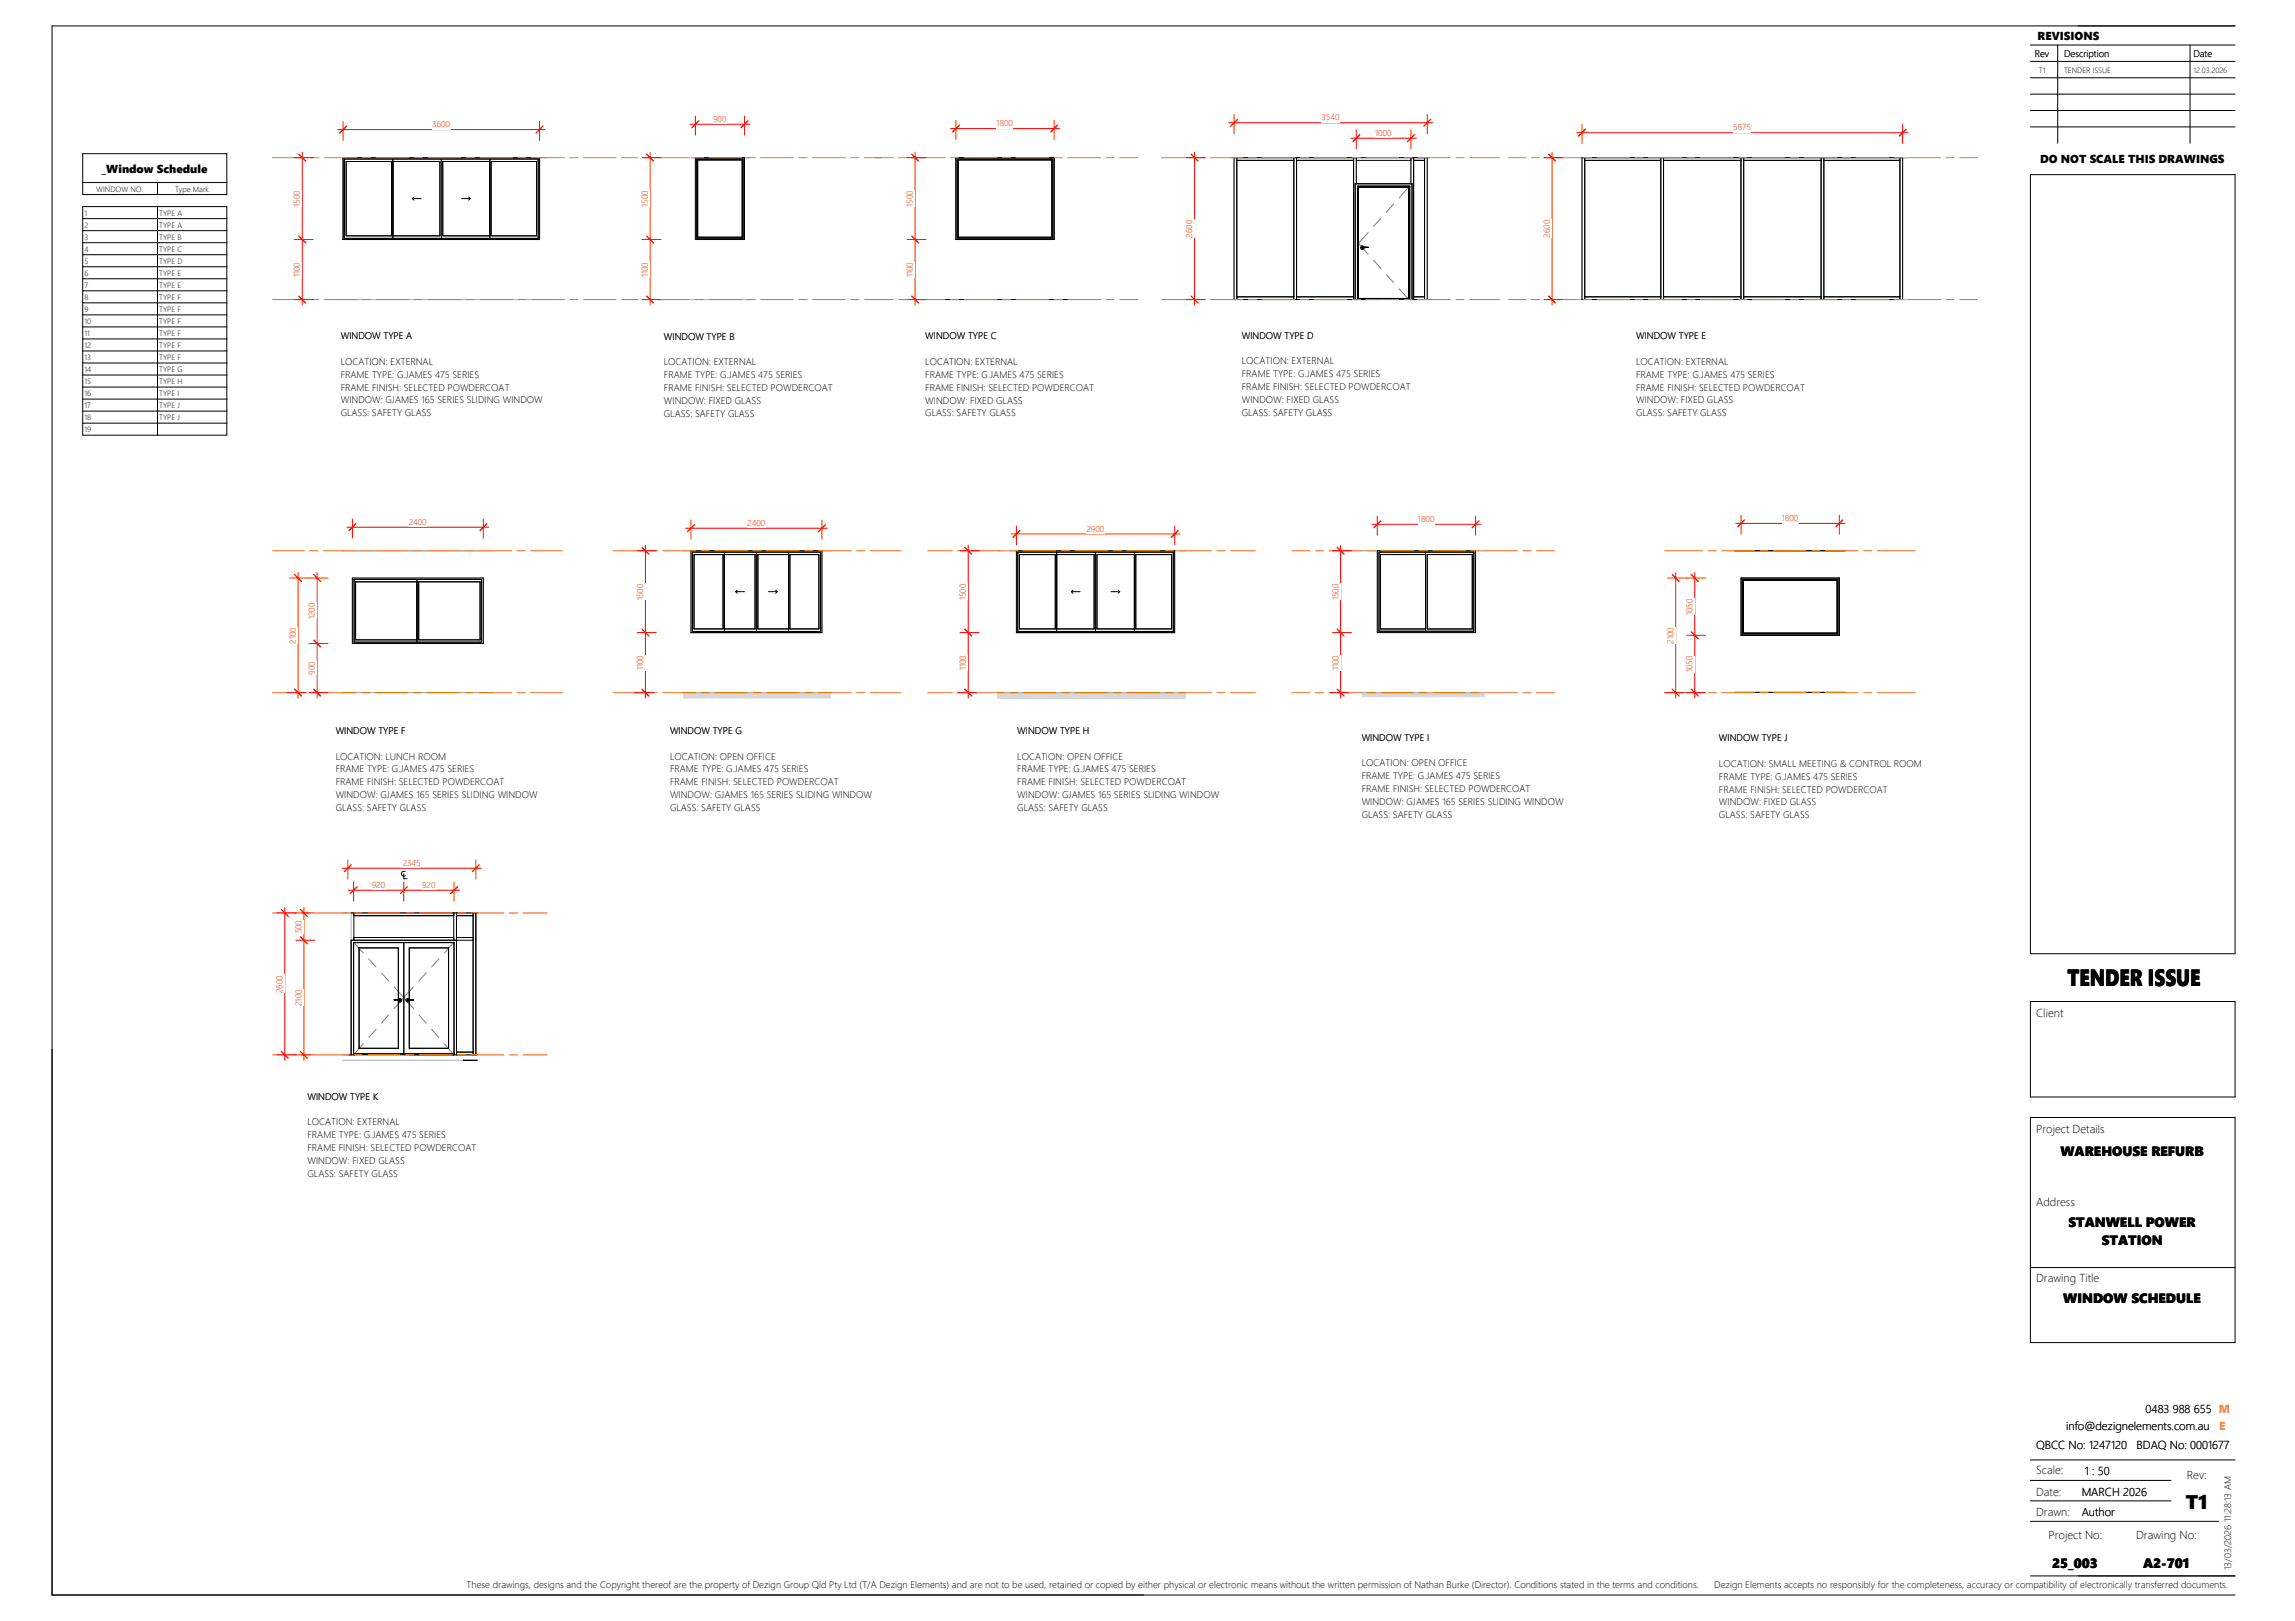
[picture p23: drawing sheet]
<svg xmlns="http://www.w3.org/2000/svg" width="841mm" height="594mm" viewBox="0 0 841 594" stroke-linecap="round" stroke-linejoin="round" font-family="sans-serif">
<defs><g id="words">
<text font-size="8.6" x="757.6" y="361.5">TENDER ISSUE</text>
<text font-size="7.2" x="800.9" y="552.8">T1</text>
<g font-size="4.9">
<text x="755" y="423.6">WAREHOUSE REFURB</text>
<text x="758" y="449.6">STANWELL POWER</text>
<text x="770.2" y="456.2">STATION</text>
<text x="756.1" y="477.7">WINDOW SCHEDULE</text>
<text x="752" y="574.4">25_003</text>
<text x="785.4" y="574.4">A2-701</text>
</g>
<g font-size="4.2">
<text x="746.7" y="14.8">REVISIONS</text>
<text x="747.6" y="59.6">DO NOT SCALE THIS DRAWINGS</text>
<text x="37.2" y="63.3">_Window Schedule</text>
<text x="746.1" y="372.7">Client</text>
<text x="746.1" y="415.2">Project Details</text>
<text x="746.1" y="442">Address</text>
<text x="746.1" y="469.9">Drawing Title</text>
<text x="786.3" y="517.7">0483 988 655</text>
<text x="757.2" y="524">info@dezignelements.com.au</text>
<text x="746.1" y="531.1">QBCC No: 1247120</text>
<text x="783" y="531.1">BDAQ No: 0001677</text>
<text x="746.1" y="540.3">Scale:</text>
<text x="764" y="540.4">1 : 50</text>
<text x="801.3" y="541.8">Rev:</text>
<text x="746.1" y="548.1">Date:</text>
<text x="762.8" y="548.1">MARCH 2026</text>
<text x="746.1" y="555.4">Drawn:</text>
<text x="762.8" y="555.4">Author</text>
<text x="750.7" y="564">Project No:</text>
<text x="782.8" y="564">Drawing No:</text>
</g>
<g font-size="4.2" fill="#e2ec2d">
<text x="813.1" y="517.7">M</text>
<text x="813.3" y="524">E</text>
</g>
<g font-size="3.5">
<text x="745.6" y="20.9">Rev</text>
<text x="756.4" y="20.9">Description</text>
<text x="803.8" y="20.9">Date</text>
<text x="124.9" y="124.3">WINDOW TYPE A</text>
<text x="243.3" y="124.5">WINDOW TYPE B</text>
<text x="339.1" y="124.4">WINDOW TYPE C</text>
<text x="455.1" y="124.1">WINDOW TYPE D</text>
<text x="599.5" y="124.3">WINDOW TYPE E</text>
<text x="124.9" y="133.7">LOCATION: EXTERNAL</text>
<text x="243.3" y="133.8">LOCATION: EXTERNAL</text>
<text x="339.1" y="133.8">LOCATION: EXTERNAL</text>
<text x="455.1" y="133.5">LOCATION: EXTERNAL</text>
<text x="599.5" y="133.7">LOCATION: EXTERNAL</text>
<text x="124.9" y="138.4">FRAME TYPE: G.JAMES 475 SERIES</text>
<text x="124.9" y="143.1">FRAME FINISH: SELECTED POWDERCOAT</text>
<text x="243.3" y="138.5">FRAME TYPE: G.JAMES 475 SERIES</text>
<text x="243.3" y="143.2">FRAME FINISH: SELECTED POWDERCOAT</text>
<text x="339.1" y="138.5">FRAME TYPE: G.JAMES 475 SERIES</text>
<text x="339.1" y="143.2">FRAME FINISH: SELECTED POWDERCOAT</text>
<text x="455.1" y="138.2">FRAME TYPE: G.JAMES 475 SERIES</text>
<text x="455.1" y="142.9">FRAME FINISH: SELECTED POWDERCOAT</text>
<text x="599.5" y="138.4">FRAME TYPE: G.JAMES 475 SERIES</text>
<text x="599.5" y="143.1">FRAME FINISH: SELECTED POWDERCOAT</text>
<text x="124.9" y="147.8">WINDOW: GJAMES 165 SERIES SLIDING WINDOW</text>
<text x="243.3" y="147.9">WINDOW: FIXED GLASS</text>
<text x="339.1" y="147.9">WINDOW: FIXED GLASS</text>
<text x="455.1" y="147.6">WINDOW: FIXED GLASS</text>
<text x="599.5" y="147.8">WINDOW: FIXED GLASS</text>
<text x="124.9" y="152.5">GLASS: SAFETY GLASS</text>
<text x="243.3" y="152.6">GLASS: SAFETY GLASS</text>
<text x="339.1" y="152.6">GLASS: SAFETY GLASS</text>
<text x="455.1" y="152.3">GLASS: SAFETY GLASS</text>
<text x="599.5" y="152.5">GLASS: SAFETY GLASS</text>
<text x="123" y="269">WINDOW TYPE F</text>
<text x="245.5" y="269">WINDOW TYPE G</text>
<text x="372.8" y="269">WINDOW TYPE H</text>
<text x="499" y="271.4">WINDOW TYPE I</text>
<text x="629.9" y="271.7">WINDOW TYPE J</text>
<text x="123" y="278.4">LOCATION: LUNCH ROOM</text>
<text x="245.5" y="278.4">LOCATION: OPEN OFFICE</text>
<text x="372.8" y="278.4">LOCATION: OPEN OFFICE</text>
<text x="499" y="280.8">LOCATION: OPEN OFFICE</text>
<text x="629.9" y="281.1">LOCATION: SMALL MEETING &amp; CONTROL ROOM</text>
<text x="123" y="283.1">FRAME TYPE: G.JAMES 475 SERIES</text>
<text x="123" y="287.8">FRAME FINISH: SELECTED POWDERCOAT</text>
<text x="245.5" y="283.1">FRAME TYPE: G.JAMES 475 SERIES</text>
<text x="245.5" y="287.8">FRAME FINISH: SELECTED POWDERCOAT</text>
<text x="372.8" y="283.1">FRAME TYPE: G.JAMES 475 SERIES</text>
<text x="372.8" y="287.8">FRAME FINISH: SELECTED POWDERCOAT</text>
<text x="499" y="285.5">FRAME TYPE: G.JAMES 475 SERIES</text>
<text x="629.9" y="285.8">FRAME TYPE: G.JAMES 475 SERIES</text>
<text x="123" y="292.5">WINDOW: GJAMES 165 SERIES SLIDING WINDOW</text>
<text x="245.5" y="292.5">WINDOW: GJAMES 165 SERIES SLIDING WINDOW</text>
<text x="372.8" y="292.5">WINDOW: GJAMES 165 SERIES SLIDING WINDOW</text>
<text x="499" y="290.2">FRAME FINISH: SELECTED POWDERCOAT</text>
<text x="629.9" y="290.4">FRAME FINISH: SELECTED POWDERCOAT</text>
<text x="123" y="297.1">GLASS: SAFETY GLASS</text>
<text x="245.5" y="297.1">GLASS: SAFETY GLASS</text>
<text x="372.8" y="297.1">GLASS: SAFETY GLASS</text>
<text x="499" y="294.9">WINDOW: GJAMES 165 SERIES SLIDING WINDOW</text>
<text x="499" y="299.6">GLASS: SAFETY GLASS</text>
<text x="629.9" y="295.1">WINDOW: FIXED GLASS</text>
<text x="629.9" y="299.8">GLASS: SAFETY GLASS</text>
<text x="112.7" y="403">WINDOW TYPE K</text>
<text x="112.7" y="412.3">LOCATION: EXTERNAL</text>
<text x="112.7" y="417">FRAME TYPE: G.JAMES 475 SERIES</text>
<text x="112.7" y="421.7">FRAME FINISH: SELECTED POWDERCOAT</text>
<text x="112.7" y="426.4">WINDOW: FIXED GLASS</text>
<text x="112.7" y="431.1">GLASS: SAFETY GLASS</text>
<text x="817.6" y="575.4" transform="rotate(-90 817.6 575.4)">13/03/2026 11:28:13 AM</text>
<text x="171" y="581.9">These drawings, designs and the Copyright thereof are the property of Dezign Group Qld Pty Ltd (T/A Dezign Elements) and are not to be used, retained or copied by either physical or electronic means without the written permission of Nathan Burke (Director). Conditions stated in the terms and conditions.</text>
<text x="628.2" y="581.9">Dezign Elements accepts no responsibly for the completeness, accuracy or compatibility of electronically transferred documents.</text>
</g>
<g font-size="3.2" fill="#f00">
<text x="158.4" y="46.6">3600</text>
<text x="261.3" y="44.7">900</text>
<text x="365.2" y="46.3">1800</text>
<text x="484.3" y="44.1">3540</text>
<text x="635.2" y="47.8">5875</text>
<text x="503.9" y="49.8">1000</text>
<text x="109.9" y="75.9" transform="rotate(-90 109.9 75.9)">1500</text>
<text x="237.4" y="75.9" transform="rotate(-90 237.4 75.9)">1500</text>
<text x="334.5" y="75.9" transform="rotate(-90 334.5 75.9)">1500</text>
<text x="436.9" y="87.1" transform="rotate(-90 436.9 87.1)">2600</text>
<text x="567.9" y="87.1" transform="rotate(-90 567.9 87.1)">2600</text>
<text x="109.9" y="101.6" transform="rotate(-90 109.9 101.6)">1100</text>
<text x="237.4" y="101.6" transform="rotate(-90 237.4 101.6)">1100</text>
<text x="334.5" y="101.6" transform="rotate(-90 334.5 101.6)">1100</text>
<text x="519.6" y="191.3">1800</text>
<text x="652.9" y="190.9">1800</text>
<text x="149.8" y="192.4">2400</text>
<text x="273.8" y="192.7">2400</text>
<text x="398.1" y="194.8">2900</text>
<text x="235.7" y="219.9" transform="rotate(-90 235.7 219.9)">1500</text>
<text x="354" y="219.9" transform="rotate(-90 354 219.9)">1500</text>
<text x="490.4" y="219.9" transform="rotate(-90 490.4 219.9)">1500</text>
<text x="115.4" y="226.9" transform="rotate(-90 115.4 226.9)">1200</text>
<text x="620.2" y="225.4" transform="rotate(-90 620.2 225.4)">1050</text>
<text x="108.4" y="235.9" transform="rotate(-90 108.4 235.9)">2100</text>
<text x="613.2" y="235.9" transform="rotate(-90 613.2 235.9)">2100</text>
<text x="235.7" y="245.6" transform="rotate(-90 235.7 245.6)">1100</text>
<text x="354" y="245.6" transform="rotate(-90 354 245.6)">1100</text>
<text x="490.4" y="245.6" transform="rotate(-90 490.4 245.6)">1100</text>
<text x="115.4" y="247.3" transform="rotate(-90 115.4 247.3)">900</text>
<text x="620.2" y="246.4" transform="rotate(-90 620.2 246.4)">1050</text>
<text x="147.6" y="317.3">2345</text>
<text x="136.3" y="325.4">920</text>
<text x="154.7" y="325.4">920</text>
<text x="110.5" y="342" transform="rotate(-90 110.5 342)">500</text>
<text x="103.5" y="363.9" transform="rotate(-90 103.5 363.9)">2600</text>
<text x="110.5" y="368.6" transform="rotate(-90 110.5 368.6)">2100</text>
</g>
<g font-size="2.8">
<text x="747.2" y="26.8">T1</text>
<text x="756.4" y="26.8">TENDER ISSUE</text>
<text x="803.8" y="26.8">12.03.2026</text>
<text x="35.3" y="70.3">WINDOW NO.</text>
<text x="64.1" y="70.3">Type Mark</text>
<text x="30.9" y="79.1">1</text>
<text x="30.9" y="83.5">2</text>
<text x="58.3" y="79.1">TYPE A</text>
<text x="58.3" y="83.5">TYPE A</text>
<text x="30.9" y="87.9">3</text>
<text x="58.3" y="87.9">TYPE B</text>
<text x="30.9" y="92.3">4</text>
<text x="58.3" y="92.3">TYPE C</text>
<text x="30.9" y="96.8">5</text>
<text x="30.9" y="101.2">6</text>
<text x="58.3" y="96.8">TYPE D</text>
<text x="58.3" y="101.2">TYPE E</text>
<text x="30.9" y="105.6">7</text>
<text x="58.3" y="105.6">TYPE E</text>
<text x="30.9" y="110">8</text>
<text x="58.3" y="110">TYPE F</text>
<text x="30.9" y="114.4">9</text>
<text x="30.9" y="118.8">10</text>
<text x="58.3" y="114.4">TYPE F</text>
<text x="58.3" y="118.8">TYPE F</text>
<text x="30.9" y="123.2">11</text>
<text x="58.3" y="123.2">TYPE F</text>
<text x="30.9" y="127.6">12</text>
<text x="58.3" y="127.6">TYPE F</text>
<text x="30.9" y="132">13</text>
<text x="30.9" y="136.4">14</text>
<text x="58.3" y="132">TYPE F</text>
<text x="58.3" y="136.4">TYPE G</text>
<text x="30.9" y="140.8">15</text>
<text x="58.3" y="140.8">TYPE H</text>
<text x="30.9" y="145.2">16</text>
<text x="30.9" y="149.7">17</text>
<text x="58.3" y="145.2">TYPE I</text>
<text x="58.3" y="149.7">TYPE J</text>
<text x="30.9" y="154.1">18</text>
<text x="58.3" y="154.1">TYPE J</text>
<text x="30.9" y="158.5">19</text>
</g>
</g></defs>
<g fill="none" stroke="#b2b2b2" stroke-width=".37">
<path d="M125.5 57.8h74.7M197.7 57.8v30h-72.2M253.3 57.8h21.2M254.8 57.8v30h18v-30M451.2 57.8h72.7M452.2 57.8v52M497 57.8v9.6M517 57.8v9.6M523 57.8v52M578.4 57.8h120.6M579.7 57.8v52M697.2 57.8v52"/>
<path d="M125.5 109.8h74.7M253.3 109.8h21.2M451.2 109.8h72.7M578.4 109.8h120.6M125.5 201.8h55M129.1 211.8h48v24h-48zM125.5 253.8h55"/>
</g>
<g fill="none" stroke="#000" stroke-width=".37">
<path d="M125.5 57.8h72.2v30h-72.2M125.7 57.8v30M126.2 58.3h71v29.1h-71zM126.9 59.2h16.6v27.2h-16.6zM144 59.2h17.2v27.2h-17.2M144 58.3v29.1M161.7 58.3v29.1M179.5 59.2h-17.3v27.2h17.3M179.5 58.3v29.1M180 59.2h16.6v27.2h-16.6zM254.8 57.8h18v30h-18zM255.3 58.3h17v29h-17z"/>
<path d="M255.7 58.6h16.3v28.3h-16.3zM350.3 57.8h36v30h-36zM350.8 58.3h35v29h-35zM351.1 58.6h34.3v28.3h-34.3zM453.2 58.8h20.9M453.2 57.8v52M474.1 57.8v52M475.1 58.8h20.9M475.1 57.8v52M496 57.8v52M497 58.8h20M497 57.8v9.6"/>
<path d="M517 57.8v9.6M518 58.8h4M518 57.8v52M522 57.8v52h-69.8v-52h70.8v52M579.7 57.8h117.5v52h-117.5zM580.7 58.8h27.9M580.7 57.8v52M608.6 57.8v52M609.6 58.8h28.4M609.6 57.8v52M638 57.8v52M639 58.8h28.3"/>
<path d="M639 57.8v52M667.3 57.8v52M668.3 58.8h27.9M668.3 57.8v52M696.2 57.8v52M151.1 72.8l.6 .5M151.1 72.8h3.2M151.1 72.8h.1M151.7 72.2l-.6 .6M169.1 72.8h3.2M171.8 72.2l.5 .6M172.3 72.8h.1"/>
<path d="M172.3 72.8l-.5 .5M497.8 68.6v40.8h18.4M499 90.8l.3 .1M499 90.8l.2 .1M499.2 90.6l-.2 .2M499.2 90.6h.1M499.2 90.6v.3M499.3 90.9h-.1M499.3 90.6h2l-1.7 .2M499.3 90.6l-.3 .2M499.3 90.6v.3M499.6 90.8l-.3 .1"/>
<path d="M499.8 90.6a.65 .65 0 0 0-1-.2 .65 .65 0 0 0 .2 1 .65 .65 0 0 0 .9-.6M346.3 109.8h45.1M453.2 108.8h20.9M475.1 108.8h20.9M496.6 109.8v-42.4h20.8v42.4M497.4 109.8v-41.6h19.2v41.6M497.8 109.8v-41.3h18.5v41.3M498 109.4v.4M516 109.4v.4M518 108.8h4M580.7 108.8h27.9M609.6 108.8h28.4"/>
<path d="M639 108.8h28.3M668.3 108.8h27.9M129.1 211.8h48v24h-48zM129.7 212.3h46.8v23h-46.8zM152.8 213.2h-22.5v21.3h22.5M152.8 212.3v23M153.4 213.2h22.5v21.3h-22.5z"/>
</g>
<path d="M506 80l-2.6 3M510.7 74.8l-2.7 3M516.2 68.6l-3.5 3.9M501.4 85.2l-3.6 4 3.6 3.9M503.4 95.4l2.6 3M508 100.6l2.7 3M512.7 105.8l3.5 4" fill="none" stroke="#808080" stroke-width=".37"/>
<path d="M250.3 253.8h54.2v2.2h-54.2z" fill="#d8d8d8"/>
<path d="M250.3 201.8h54.2M253.2 201.8v30h48v-30M250.3 253.8h54.2" fill="none" stroke="#b2b2b2" stroke-width=".37"/>
<g fill="none" stroke="#000" stroke-width=".37">
<path d="M253.2 201.8h48v30h-48zM253.7 202.3h47v29.1h-47zM254.3 203.2h10.7v27.3h-10.7zM265.5 203.2h11.2v27.3h-11.2M265.5 202.3v29.1M269.6 216.8l.6 .6M269.6 216.8h3.2M269.6 216.8h.1M270.2 216.2l-.6 .6M277.2 202.3v29.1M281.6 216.8h3.2M284.2 216.2l.6 .6"/>
<path d="M284.8 216.8h.1M284.8 216.8l-.6 .6M289 203.2h-11.3v27.3h11.3M289 202.3v29.1M289.5 203.2h10.6v27.3h-10.6z"/>
</g>
<path d="M499 253.8h45.1v1.7h-45.1z" fill="#d8d8d8"/>
<path d="M499 201.8h45.1M504.7 201.8v30h36v-30M499 253.8h45.1" fill="none" stroke="#b2b2b2" stroke-width=".37"/>
<path d="M504.7 201.8h36v30h-36zM505.3 202.3h34.8v29h-34.8zM522.4 203.2h-16.5v27.3h16.5M522.4 202.3v29M523 203.2h16.5v27.3h-16.5z" fill="none" stroke="#000" stroke-width=".37"/>
<path d="M365.5 253.8h68.9v2.2h-68.9z" fill="#d8d8d8"/>
<path d="M365.5 201.8h68.9M372.5 201.8v30h58v-30M365.5 253.8h68.9M635.6 253.8h40.6" fill="none" stroke="#b2b2b2" stroke-width=".37"/>
<g fill="none" stroke="#000" stroke-width=".37">
<path d="M372.5 201.8h58v30h-58zM373 202.3h57v29.1h-57zM373.6 203.2h13.1v27.3h-13.1zM387.2 203.2h13.7v27.3h-13.7M387.2 202.3v29.1M392.6 216.8l.6 .6M392.6 216.8h3.2M392.6 216.8h.1M393.2 216.2l-.6 .6M401.5 202.3v29.1M407.1 216.8h3.2M409.7 216.2l.6 .6"/>
<path d="M410.3 216.8h.1M410.3 216.8l-.6 .6M415.7 203.2h-13.7v27.3h13.7M415.7 202.3v29.1M416.2 203.2h13.1v27.3h-13.1zM635.6 201.8h40.6M638 211.8h36v21h-36zM638.5 212.3h35v20h-35zM638.9 212.7h34.3v19.3h-34.3z"/>
</g>
<path d="M666.1 253.8h10.1" fill="none" stroke="#d8d8d8" stroke-width=".37"/>
<path d="M635.6 253.8h40.6" fill="none" stroke="#000" stroke-width=".5"/>
<path d="M125.5 388.5l44.4 .1z" fill="#d8d8d8"/>
<path d="M169.9 388.5l5 .1z" fill="#fff"/>
<path d="M125.5 334.5h49.4M128.7 334.5v10M125.5 386.5h49.4M125.5 388.5l44.4 .1" fill="none" stroke="#b2b2b2" stroke-width=".37"/>
<g fill="none" stroke="#000" stroke-width=".37">
<path d="M128.7 334.5h46.2M129.7 334.5v10M129.7 335.5h36.6M166.3 334.5v10M167.3 334.5v52M167.3 335.5h6.1M173.4 334.5v52M174.4 334.5v52M129.6 345.4h36.8M129.7 343.5h36.6M148 345.3v40.8M167.3 343.5h6.1"/>
<path d="M173.4 344.5h-44.7v42M145.9 366.6a.65 .65 0 0 0 .9 .6 .65 .65 0 0 0 .2-1.1 .65 .65 0 0 0-1 .3v-19.1h-14.4v36.8h14.4v-17.4M146.2 366.6l.3 .1M146.5 366.4h-2l1.7 .2M146.5 366.4l.3 .1M146.5 366.4v.3M146.5 366.7h.1M146.5 366.4h.1M146.6 366.4h-.1M146.6 366.4v.3M146.6 366.4h.1M146.7 366.7h-.2"/>
<path d="M146.7 366.5h.1M146.8 366.5l-.3 .2M146.8 366.5l-.1 .1M149.2 366.5l.3 .2M149.2 366.5l.2 .2M149.4 366.4l-.2 .1M149.4 366.4h.1M149.4 366.4v.3M149.5 366.7h-.1M149.5 366.4l2 .1-2 .2M149.5 366.4l-.3 .1M149.5 366.4v.3"/>
<path d="M150 366.6a.65 .65 0 0 1-.9 .6 .65 .65 0 0 1-.2-1.1 .65 .65 0 0 1 1.1 .3v-19.1h14.4v36.8h-14.4v-17.4M127.5 386.5h47.4M129.6 386.5v-41.2h36.8v41.2M129.6 386.1h36.8M129.9 386.1v.4M166.1 386.1v.4M167.3 385.5h6.1"/>
</g>
<g fill="none" stroke="#808080" stroke-width=".37">
<path d="M129.6 345.3l3.5 3.8M135.1 351.4l2.7 2.9M139.8 356.5l2.7 3M156.2 356.5l-2.7 3M160.9 351.4l-2.7 2.9M166.4 345.3l-3.5 3.8M137.8 377.2l-2.6 3M142.4 371.9l-2.6 3M144.5 361.7l3.5 3.8M148 365.5l3.6 4.1M148 365.5l-3.6 4.1M151.5 361.7l-3.5 3.8"/>
<path d="M153.6 371.9l2.6 3M158.2 377.2l2.6 3M133.2 382.4l-3.6 4.1M162.8 382.4l3.6 4.1"/>
</g>
<path d="M174.9 388.5l-5 .1" fill="none" stroke="#000" stroke-width=".5"/>
<g fill="none" stroke="#ff8000" stroke-width=".37">
<path d="M99.9 57.8h11.9M113.8 57.8h3M118.8 57.8h12M132.8 57.8h3M137.8 57.8h12M151.8 57.8h3M156.8 57.8h12M170.8 57.8h3M175.8 57.8h12M189.8 57.8h3M194.8 57.8h12M208.8 57.8h3"/>
<path d="M213.8 57.8h11.9M99.9 109.8h11.9M113.8 109.8h3M118.8 109.8h12M132.8 109.8h3M137.8 109.8h12M151.8 109.8h3M156.8 109.8h12M170.8 109.8h3M175.8 109.8h12M189.8 109.8h3M194.8 109.8h12"/>
<path d="M208.8 109.8h3M213.8 109.8h11.9"/>
</g>
<g fill="#fff">
<path d="M124.9 120.5h26.9v4.7h-26.9z"/>
<path d="M124.9 129.9h33.6v4.7h-33.6z"/>
<path d="M124.9 134.6h50.5v4.7h-50.5z"/>
<path d="M124.9 139.3h61.6v4.7h-61.6z"/>
<path d="M124.9 144h73.5v4.7h-73.5z"/>
<path d="M124.9 148.7h32.8v4.7h-32.8z"/>
</g>
<path d="M107.8 57.8h7M110.8 55.8v56M107.8 87.8h7M107.8 109.8h7" fill="none" stroke="#f00" stroke-width=".37"/>
<path d="M109.5 56.5l2.5 2.5M109.5 86.5l2.5 2.5M109.5 108.5l2.5 2.5" fill="none" stroke="#f00" stroke-width=".5"/>
<g fill="#fff">
<path d="M106.5 69.8h4.3v6.1h-4.3z"/>
<path d="M106.5 96h4.3v5.6h-4.3z"/>
</g>
<path d="M123.7 47.5h76M125.7 44.5v7M197.7 44.5v7" fill="none" stroke="#f00" stroke-width=".37"/>
<path d="M127 46.2l-2.5 2.5M199 46.2l-2.5 2.5" fill="none" stroke="#f00" stroke-width=".5"/>
<path d="M158.4 43.2h6.6v4.3h-6.6z" fill="#fff"/>
<g fill="none" stroke="#ff8000" stroke-width=".37">
<path d="M227.7 57.8h6.1M235.8 57.8h3M240.8 57.8h12M254.8 57.8h3M259.8 57.8h12M273.8 57.8h3M278.8 57.8h12M292.8 57.8h3M297.8 57.8h12M311.8 57.8h3M316.8 57.8h6M227.7 109.8h6.1"/>
<path d="M235.8 109.8h3M240.8 109.8h12M254.8 109.8h3M259.8 109.8h12M273.8 109.8h3M278.8 109.8h12M292.8 109.8h3M297.8 109.8h12M311.8 109.8h3M316.8 109.8h6"/>
</g>
<g fill="#fff">
<path d="M243.3 120.7h26.7v4.7h-26.7z"/>
<path d="M243.3 130.1h33.6v4.7h-33.6z"/>
<path d="M243.3 134.8h50.5v4.7h-50.5z"/>
<path d="M243.3 139.5h61.6v4.7h-61.6z"/>
<path d="M243.3 144.2h35.4v4.7h-35.4z"/>
<path d="M243.3 148.9h32.9v4.7h-32.9z"/>
</g>
<path d="M235.2 57.8h7M238.2 55.8v56M235.2 87.8h7M235.2 109.8h7" fill="none" stroke="#f00" stroke-width=".37"/>
<path d="M237 56.5l2.5 2.5M237 86.5l2.5 2.5M237 108.5l2.5 2.5" fill="none" stroke="#f00" stroke-width=".5"/>
<g fill="#fff">
<path d="M234 69.8h4.3v6.1h-4.3z"/>
<path d="M234 96h4.3v5.6h-4.3z"/>
</g>
<path d="M252.8 45.5h22M254.8 42.5v7M272.8 42.5v7" fill="none" stroke="#f00" stroke-width=".37"/>
<path d="M256.1 44.3l-2.5 2.5M274.1 44.3l-2.5 2.5" fill="none" stroke="#f00" stroke-width=".5"/>
<path d="M261.3 41.3h5v4.3h-5z" fill="#fff"/>
<g fill="none" stroke="#ff8000" stroke-width=".37">
<path d="M320.7 57.8h6.6M329.3 57.8h3M334.3 57.8h12M348.3 57.8h3M353.3 57.8h12M367.3 57.8h3M372.3 57.8h12M386.3 57.8h3M391.3 57.8h12M405.3 57.8h3M410.3 57.8h6.6M320.7 109.8h6.6"/>
<path d="M329.3 109.8h3M334.3 109.8h12M348.3 109.8h3M353.3 109.8h12M367.3 109.8h3M372.3 109.8h12M386.3 109.8h3M391.3 109.8h12M405.3 109.8h3M410.3 109.8h6.6"/>
</g>
<g fill="#fff">
<path d="M339.1 120.6h27v4.7h-27z"/>
<path d="M339.1 130h33.6v4.7h-33.6z"/>
<path d="M339.1 134.7h50.5v4.7h-50.5z"/>
<path d="M339.1 139.4h61.6v4.7h-61.6z"/>
<path d="M339.1 144.1h35.4v4.7h-35.4z"/>
<path d="M339.1 148.8h32.9v4.7h-32.9z"/>
</g>
<path d="M332.3 57.8h7M335.3 55.8v56M332.3 87.8h7M332.3 109.8h7" fill="none" stroke="#f00" stroke-width=".37"/>
<path d="M334.1 56.5l2.5 2.5M334.1 86.5l2.5 2.5M334.1 108.5l2.5 2.5" fill="none" stroke="#f00" stroke-width=".5"/>
<g fill="#fff">
<path d="M331.1 69.8h4.3v6.1h-4.3z"/>
<path d="M331.1 96h4.3v5.6h-4.3z"/>
</g>
<path d="M348.3 47.1h40M350.3 44.1v7M386.3 44.1v7" fill="none" stroke="#f00" stroke-width=".37"/>
<path d="M351.5 45.9l-2.5 2.5M387.5 45.9l-2.5 2.5" fill="none" stroke="#f00" stroke-width=".5"/>
<path d="M365.2 42.8h6.1v4.3h-6.1z" fill="#fff"/>
<g fill="none" stroke="#ff8000" stroke-width=".37">
<path d="M425.6 57.8h10.9M438.5 57.8h3M443.5 57.8h12M457.5 57.8h3M462.5 57.8h12M476.5 57.8h3M481.5 57.8h12M495.5 57.8h3M500.5 57.8h12M514.5 57.8h3M519.5 57.8h12M533.5 57.8h3"/>
<path d="M538.5 57.8h10.9M425.6 109.8h10.9M438.5 109.8h3M443.5 109.8h12M457.5 109.8h3M462.5 109.8h12M476.5 109.8h3M481.5 109.8h12M495.5 109.8h3M500.5 109.8h12M514.5 109.8h3M519.5 109.8h12"/>
<path d="M533.5 109.8h3M538.5 109.8h10.9"/>
</g>
<g fill="#fff">
<path d="M455.1 120.3h27.2v4.7h-27.2z"/>
<path d="M455.1 129.7h33.6v4.7h-33.6z"/>
<path d="M455.1 134.4h50.5v4.7h-50.5z"/>
<path d="M455.1 139.1h61.6v4.7h-61.6z"/>
<path d="M455.1 143.8h35.4v4.7h-35.4z"/>
<path d="M455.1 148.5h32.8v4.7h-32.8z"/>
</g>
<path d="M434.7 57.8h7M437.7 55.8v56M434.7 109.8h7" fill="none" stroke="#f00" stroke-width=".37"/>
<path d="M436.5 56.5l2.5 2.5M436.5 108.5l2.5 2.5" fill="none" stroke="#f00" stroke-width=".5"/>
<path d="M433.5 80.5h4.3v6.6h-4.3z" fill="#fff"/>
<path d="M450.2 45h74.8M452.2 42v7M523 42v7" fill="none" stroke="#f00" stroke-width=".37"/>
<path d="M453.5 43.7l-2.5 2.5M524.3 43.7l-2.5 2.5" fill="none" stroke="#f00" stroke-width=".5"/>
<path d="M484.3 40.7h6.6v4.3h-6.6z" fill="#fff"/>
<path d="M495 50.6h24M497 47.6v7M517 47.6v7" fill="none" stroke="#f00" stroke-width=".37"/>
<path d="M498.3 49.4l-2.5 2.5M518.3 49.4l-2.5 2.5" fill="none" stroke="#f00" stroke-width=".5"/>
<path d="M503.9 46.4h6.1v4.3h-6.1z" fill="#fff"/>
<g fill="none" stroke="#ff8000" stroke-width=".37">
<path d="M552.8 57.8h6.4M561.2 57.8h3M566.2 57.8h12M580.2 57.8h3M585.2 57.8h12M599.2 57.8h3M604.2 57.8h12M618.2 57.8h3M623.2 57.8h12M637.2 57.8h3M642.2 57.8h12M656.2 57.8h3"/>
<path d="M661.2 57.8h12M675.2 57.8h3M680.2 57.8h12M694.2 57.8h3M699.2 57.8h12M713.2 57.8h3M718.2 57.8h6.4M552.8 109.8h6.4M561.2 109.8h3M566.2 109.8h12M580.2 109.8h3M585.2 109.8h12"/>
<path d="M599.2 109.8h3M604.2 109.8h12M618.2 109.8h3M623.2 109.8h12M637.2 109.8h3M642.2 109.8h12M656.2 109.8h3M661.2 109.8h12M675.2 109.8h3M680.2 109.8h12M694.2 109.8h3M699.2 109.8h12"/>
<path d="M713.2 109.8h3M718.2 109.8h6.4"/>
</g>
<g fill="#fff">
<path d="M599.5 120.6h26.6v4.7h-26.6z"/>
<path d="M599.5 130h33.7v4.7h-33.7z"/>
<path d="M599.5 134.7h50.6v4.6h-50.6z"/>
<path d="M599.5 139.3h61.7v4.7h-61.7z"/>
<path d="M599.5 144h35.5v4.7h-35.5z"/>
<path d="M599.5 148.7h32.9v4.7h-32.9z"/>
</g>
<path d="M565.7 57.8h7M568.7 55.8v56M565.7 109.8h7" fill="none" stroke="#f00" stroke-width=".37"/>
<path d="M567.5 56.5l2.5 2.5M567.5 108.5l2.5 2.5" fill="none" stroke="#f00" stroke-width=".5"/>
<path d="M564.5 80.5h4.3v6.6h-4.3z" fill="#fff"/>
<path d="M577.7 48.6h121.5M579.7 45.6v7M697.2 45.6v7" fill="none" stroke="#f00" stroke-width=".37"/>
<path d="M581 47.4l-2.5 2.5M698.5 47.4l-2.5 2.5" fill="none" stroke="#f00" stroke-width=".5"/>
<path d="M635.2 44.3h6.5v4.3h-6.5z" fill="#fff"/>
<g fill="none" stroke="#ff8000" stroke-width=".37">
<path d="M99.9 201.8h11.6M113.5 201.8h3M118.5 201.8h12M132.5 201.8h3M137.5 201.8h12M151.5 201.8h3M156.5 201.8h12M170.5 201.8h3M175.5 201.8h12M189.5 201.8h3M194.5 201.8h11.6M99.9 253.8h11.6"/>
<path d="M113.5 253.8h3M118.5 253.8h12M132.5 253.8h3M137.5 253.8h12M151.5 253.8h3M156.5 253.8h12M170.5 253.8h3M175.5 253.8h12M189.5 253.8h3M194.5 253.8h11.6"/>
</g>
<g fill="#fff">
<path d="M123 265.2h26.5v4.7h-26.5z"/>
<path d="M123 274.6h40.2v4.7h-40.2z"/>
<path d="M123 279.3h50.5v4.7h-50.5z"/>
<path d="M123 284h61.7v4.7h-61.7z"/>
<path d="M123 288.7h73.6v4.7h-73.6z"/>
<path d="M123 293.4h32.9v4.7h-32.9z"/>
</g>
<path d="M106.2 211.8h7M109.2 209.8v46M105.2 253.8h7" fill="none" stroke="#f00" stroke-width=".37"/>
<path d="M108 210.6l2.5 2.5M108 252.6l2.5 2.5" fill="none" stroke="#f00" stroke-width=".5"/>
<path d="M104.9 229.8h4.3v6.1h-4.3z" fill="#fff"/>
<path d="M113.2 211.8h7M116.2 209.8v46M113.2 235.8h7M113.2 253.8h7" fill="none" stroke="#f00" stroke-width=".37"/>
<path d="M115 210.6l2.5 2.5M115 234.6l2.5 2.5M115 252.6l2.5 2.5" fill="none" stroke="#f00" stroke-width=".5"/>
<g fill="#fff">
<path d="M111.9 220.8h4.3v6.1h-4.3z"/>
<path d="M111.9 242.4h4.3v4.9h-4.3z"/>
</g>
<path d="M127.1 193.2h52M129.1 190.2v7M177.1 190.2v7" fill="none" stroke="#f00" stroke-width=".37"/>
<path d="M130.4 191.9l-2.5 2.5M178.4 191.9l-2.5 2.5" fill="none" stroke="#f00" stroke-width=".5"/>
<path d="M149.8 188.9h6.6v4.3h-6.6z" fill="#fff"/>
<g fill="none" stroke="#ff8000" stroke-width=".37">
<path d="M224.7 201.8h11.2M237.9 201.8h3M242.9 201.8h12M256.9 201.8h3M261.9 201.8h12M275.9 201.8h3M280.9 201.8h12M294.9 201.8h3M299.9 201.8h12M313.9 201.8h3M318.9 201.8h11.2M224.7 253.8h11.2"/>
<path d="M237.9 253.8h3M242.9 253.8h12M256.9 253.8h3M261.9 253.8h12M275.9 253.8h3M280.9 253.8h12M294.9 253.8h3M299.9 253.8h12M313.9 253.8h3M318.9 253.8h11.2"/>
</g>
<g fill="#fff">
<path d="M245.5 265.2h27.1v4.7h-27.1z"/>
<path d="M245.5 274.6h38.7v4.7h-38.7z"/>
<path d="M245.5 279.3h50.6v4.7h-50.6z"/>
<path d="M245.5 284h61.7v4.7h-61.7z"/>
<path d="M245.5 288.7h73.6v4.7h-73.6z"/>
<path d="M245.5 293.4h32.9v4.7h-32.9z"/>
</g>
<path d="M236.5 199.8v56M233.5 201.8h7M233.5 231.8h7M232.5 253.8h7" fill="none" stroke="#f00" stroke-width=".37"/>
<path d="M235.3 200.6l2.5 2.5M235.3 230.6l2.5 2.5M235.3 252.6l2.5 2.5" fill="none" stroke="#f00" stroke-width=".5"/>
<g fill="#fff">
<path d="M232.2 240.1h4.3v5.5h-4.3z"/>
<path d="M232.2 213.8h4.3v6.1h-4.3z"/>
</g>
<path d="M251.2 193.6h52M253.2 190.6v7M301.2 190.6v7" fill="none" stroke="#f00" stroke-width=".37"/>
<path d="M254.5 192.3l-2.5 2.5M302.5 192.3l-2.5 2.5" fill="none" stroke="#f00" stroke-width=".5"/>
<path d="M273.8 189.3h6.7v4.3h-6.7z" fill="#fff"/>
<g fill="none" stroke="#ff8000" stroke-width=".37">
<path d="M473.4 201.8h6.6M482 201.8h3M487 201.8h12M501 201.8h3M506 201.8h12M520 201.8h3M525 201.8h12M539 201.8h3M544 201.8h12M558 201.8h3M563 201.8h6.7M473.4 253.8h6.6"/>
<path d="M482 253.8h3M487 253.8h12M501 253.8h3M506 253.8h12M520 253.8h3M525 253.8h12M539 253.8h3M544 253.8h12M558 253.8h3M563 253.8h6.7"/>
</g>
<g fill="#fff">
<path d="M499 267.7h25.6v4.6h-25.6z"/>
<path d="M499 277h38.7v4.7h-38.7z"/>
<path d="M499 281.7h50.5v4.7h-50.5z"/>
<path d="M499 286.4h61.6v4.7h-61.6z"/>
<path d="M499 291.1h73.5v4.7h-73.5z"/>
<path d="M499 295.8h32.9v4.7h-32.9z"/>
</g>
<path d="M491.3 199.8v56M488.3 201.8h7M488.3 231.8h7M487.3 253.8h7" fill="none" stroke="#f00" stroke-width=".37"/>
<path d="M490 200.6l2.5 2.5M490 230.6l2.5 2.5M490 252.6l2.5 2.5" fill="none" stroke="#f00" stroke-width=".5"/>
<g fill="#fff">
<path d="M487 240.1h4.3v5.5h-4.3z"/>
<path d="M487 213.8h4.3v6.1h-4.3z"/>
</g>
<path d="M502.7 192.1h40M504.7 189.1v7M540.7 189.1v7" fill="none" stroke="#f00" stroke-width=".37"/>
<path d="M506 190.9l-2.5 2.5M542 190.9l-2.5 2.5" fill="none" stroke="#f00" stroke-width=".5"/>
<path d="M519.6 187.9h6.1v4.3h-6.1z" fill="#fff"/>
<g fill="none" stroke="#ff8000" stroke-width=".37">
<path d="M339.9 201.8h9.1M351 201.8h3M356 201.8h12M370 201.8h3M375 201.8h12M389 201.8h3M394 201.8h12M408 201.8h3M413 201.8h12M427 201.8h3M432 201.8h12M446 201.8h3"/>
<path d="M451 201.8h9M339.9 253.8h9.1M351 253.8h3M356 253.8h12M370 253.8h3M375 253.8h12M389 253.8h3M394 253.8h12M408 253.8h3M413 253.8h12M427 253.8h3M432 253.8h12"/>
<path d="M446 253.8h3M451 253.8h9"/>
</g>
<g fill="#fff">
<path d="M372.8 265.2h27.2v4.7h-27.2z"/>
<path d="M372.8 274.6h38.7v4.7h-38.7z"/>
<path d="M372.8 279.3h50.5v4.7h-50.5z"/>
<path d="M372.8 284h61.6v4.7h-61.6z"/>
<path d="M372.8 288.7h73.5v4.7h-73.5z"/>
<path d="M372.8 293.4h32.9v4.7h-32.9z"/>
</g>
<path d="M354.8 199.8v56M351.8 201.8h7M351.8 231.8h7M350.8 253.8h7" fill="none" stroke="#f00" stroke-width=".37"/>
<path d="M353.6 200.6l2.5 2.5M353.6 230.6l2.5 2.5M353.6 252.6l2.5 2.5" fill="none" stroke="#f00" stroke-width=".5"/>
<g fill="#fff">
<path d="M350.5 240.1h4.3v5.5h-4.3z"/>
<path d="M350.5 213.8h4.3v6.1h-4.3z"/>
</g>
<path d="M370.5 195.7h62M372.5 192.7v7M430.5 192.7v7" fill="none" stroke="#f00" stroke-width=".37"/>
<path d="M373.7 194.4l-2.5 2.5M431.7 194.4l-2.5 2.5" fill="none" stroke="#f00" stroke-width=".5"/>
<path d="M398.1 191.4h6.6v4.3h-6.6z" fill="#fff"/>
<g fill="none" stroke="#ff8000" stroke-width=".37">
<path d="M610 201.8h13.9M625.9 201.8h3M630.9 201.8h12M644.9 201.8h3M649.9 201.8h12M663.9 201.8h3M668.9 201.8h12M682.9 201.8h3M687.9 201.8h13.9M610 253.8h13.9M625.9 253.8h3M630.9 253.8h12"/>
<path d="M644.9 253.8h3M649.9 253.8h12M663.9 253.8h3M668.9 253.8h12M682.9 253.8h3M687.9 253.8h13.9"/>
</g>
<g fill="#fff">
<path d="M629.9 267.9h26v4.7h-26z"/>
<path d="M629.9 277.3h73.8v4.7h-73.8z"/>
<path d="M629.9 282h50.6v4.7h-50.6z"/>
<path d="M629.9 286.7h61.7v4.7h-61.7z"/>
<path d="M629.9 291.4h35.5v4.7h-35.5z"/>
<path d="M629.9 296.1h32.9v4.7h-32.9z"/>
</g>
<path d="M618 211.8h7M621 209.8v46M618 232.8h7M618 253.8h7" fill="none" stroke="#f00" stroke-width=".37"/>
<path d="M619.8 210.6l2.5 2.5M619.8 231.6l2.5 2.5M619.8 252.6l2.5 2.5" fill="none" stroke="#f00" stroke-width=".5"/>
<g fill="#fff">
<path d="M616.8 219.3h4.3v6.1h-4.3z"/>
<path d="M616.8 240.3h4.3v6.1h-4.3z"/>
</g>
<path d="M636 191.8h40M638 188.8v7M674 188.8v7" fill="none" stroke="#f00" stroke-width=".37"/>
<path d="M639.3 190.5l-2.5 2.5M675.3 190.5l-2.5 2.5" fill="none" stroke="#f00" stroke-width=".5"/>
<path d="M652.9 187.5h6.1v4.3h-6.1z" fill="#fff"/>
<path d="M611 211.8h7M614 209.8v46M610 253.8h7" fill="none" stroke="#f00" stroke-width=".37"/>
<path d="M612.8 210.6l2.5 2.5M612.8 252.6l2.5 2.5" fill="none" stroke="#f00" stroke-width=".5"/>
<path d="M609.8 229.8h4.3v6.1h-4.3z" fill="#fff"/>
<g fill="none" stroke="#ff8000" stroke-width=".37">
<path d="M99.9 334.5h8.8M110.7 334.5h3M115.7 334.5h12M129.7 334.5h3M134.7 334.5h12M148.7 334.5h3M153.7 334.5h12M167.7 334.5h3M172.7 334.5h12M186.7 334.5h3M191.7 334.5h8.8M99.9 386.5h8.8"/>
<path d="M110.7 386.5h3M115.7 386.5h12M129.7 386.5h3M134.7 386.5h12M148.7 386.5h3M153.7 386.5h12M167.7 386.5h3M172.7 386.5h12M186.7 386.5h3M191.7 386.5h8.8"/>
</g>
<path d="M108.4 334.5h7M111.4 332.5v56M108.4 344.5h7M108.4 386.5h7" fill="none" stroke="#f00" stroke-width=".37"/>
<path d="M110.1 333.3l2.5 2.5M110.1 343.3l2.5 2.5M110.1 385.3l2.5 2.5" fill="none" stroke="#f00" stroke-width=".5"/>
<g fill="#fff">
<path d="M107.1 337.1h4.3v4.9h-4.3z"/>
<path d="M107.1 362.5h4.3v6.1h-4.3z"/>
</g>
<path d="M125.5 318.1h50.9M127.5 315.1v7M174.4 315.1v7" fill="none" stroke="#f00" stroke-width=".37"/>
<path d="M128.7 316.9l-2.5 2.5M175.6 316.9l-2.5 2.5" fill="none" stroke="#f00" stroke-width=".5"/>
<path d="M147.6 313.9h6.6v4.3h-6.6z" fill="#fff"/>
<path d="M127.6 326.2h40.8M129.6 323.2v7M148 323.2v7M166.4 323.2v7" fill="none" stroke="#f00" stroke-width=".37"/>
<path d="M130.8 325l-2.5 2.5M149.2 325l-2.5 2.5M167.6 325l-2.5 2.5" fill="none" stroke="#f00" stroke-width=".5"/>
<path d="M148.5 319.4l-1.1 .1-.3 .4 .4 1h1M148 320.2v1.8h1.2" fill="none" stroke="#000" stroke-width=".37"/>
<g fill="#fff">
<path d="M136.3 321.9h4.9v4.3h-4.9z"/>
<path d="M154.7 321.9h4.9v4.3h-4.9z"/>
</g>
<path d="M101.4 334.5h7M104.4 332.5v56M101.4 386.5h7" fill="none" stroke="#f00" stroke-width=".37"/>
<path d="M103.1 333.3l2.5 2.5M103.1 385.3l2.5 2.5" fill="none" stroke="#f00" stroke-width=".5"/>
<g fill="#fff">
<path d="M100.1 357.3h4.3v6.6h-4.3z"/>
<path d="M112.7 399.2h26.6v4.7h-26.6z"/>
<path d="M112.7 408.6h33.7v4.7h-33.7z"/>
<path d="M112.7 413.3h50.5v4.7h-50.5z"/>
<path d="M112.7 418h61.6v4.7h-61.6z"/>
<path d="M112.7 422.7h35.4v4.7h-35.4z"/>
<path d="M112.7 427.4h32.9v4.7h-32.9z"/>
</g>
<g fill="none" stroke="#000" stroke-width=".37">
<path d="M744 16.5h75M754 16.5v36M802.5 16.5v36M819 9.5h-799.9v575h799.9M744 28.5h75M744 22.5h75M744 34.5h75M744 40.5h75M744 46.5h75M744 64h75v285.5h-75zM744 367h75v35h-75zM744 409.5h75v82.5h-75z"/>
<path d="M744 464.5h75M744 535h75M744 550h51.5M744 557.5h69M744 542.5h51.5M744 577.5h75"/>
</g>
<g fill="#fff">
<path d="M746.1 526.5h34.5v5.7h-34.5z"/>
<path d="M783 526.5h35.1v5.7h-35.1z"/>
<path d="M786.3 513.1h25v5.7h-25z"/>
<path d="M757.2 519.4h54.1v5.7h-54.1z"/>
<path d="M757.6 352.1h48.8v11.6h-48.8z"/>
<path d="M746.1 465.4h23.2v5.6h-23.2z"/>
<path d="M746.1 410.7h25.1v5.7h-25.1z"/>
<path d="M746.1 437.4h14.3v5.7h-14.3z"/>
<path d="M746.1 535.7h10v5.7h-10z"/>
<path d="M782.8 559.5h22.2v5.6h-22.2z"/>
<path d="M750.7 559.5h19.6v5.6h-19.6z"/>
<path d="M801.3 537.2h7.4v5.7h-7.4z"/>
<path d="M746.1 543.6h9.3v5.7h-9.3z"/>
<path d="M746.1 550.9h12.4v5.6h-12.4z"/>
<path d="M746.1 368.2h10v5.7h-10z"/>
</g>
<g fill="none" stroke="#000" stroke-width=".37">
<path d="M30.3 56.3h52.8v15h-52.8zM30.3 75.7h52.8v83.8h-52.8zM30.3 66.9h52.8M57.7 66.9v4.4M57.7 75.7v83.8M30.3 97.8h52.8M30.3 93.3h52.8M30.3 88.9h52.8M30.3 84.5h52.8M30.3 80.1h52.8M30.3 119.8h52.8M30.3 115.4h52.8"/>
<path d="M30.3 111h52.8M30.3 106.6h52.8M30.3 102.2h52.8M30.3 137.4h52.8M30.3 133h52.8M30.3 128.6h52.8M30.3 124.2h52.8M30.3 155.1h52.8M30.3 150.7h52.8M30.3 146.2h52.8M30.3 141.8h52.8"/>
</g>
<use href="#words"/>
</svg>
